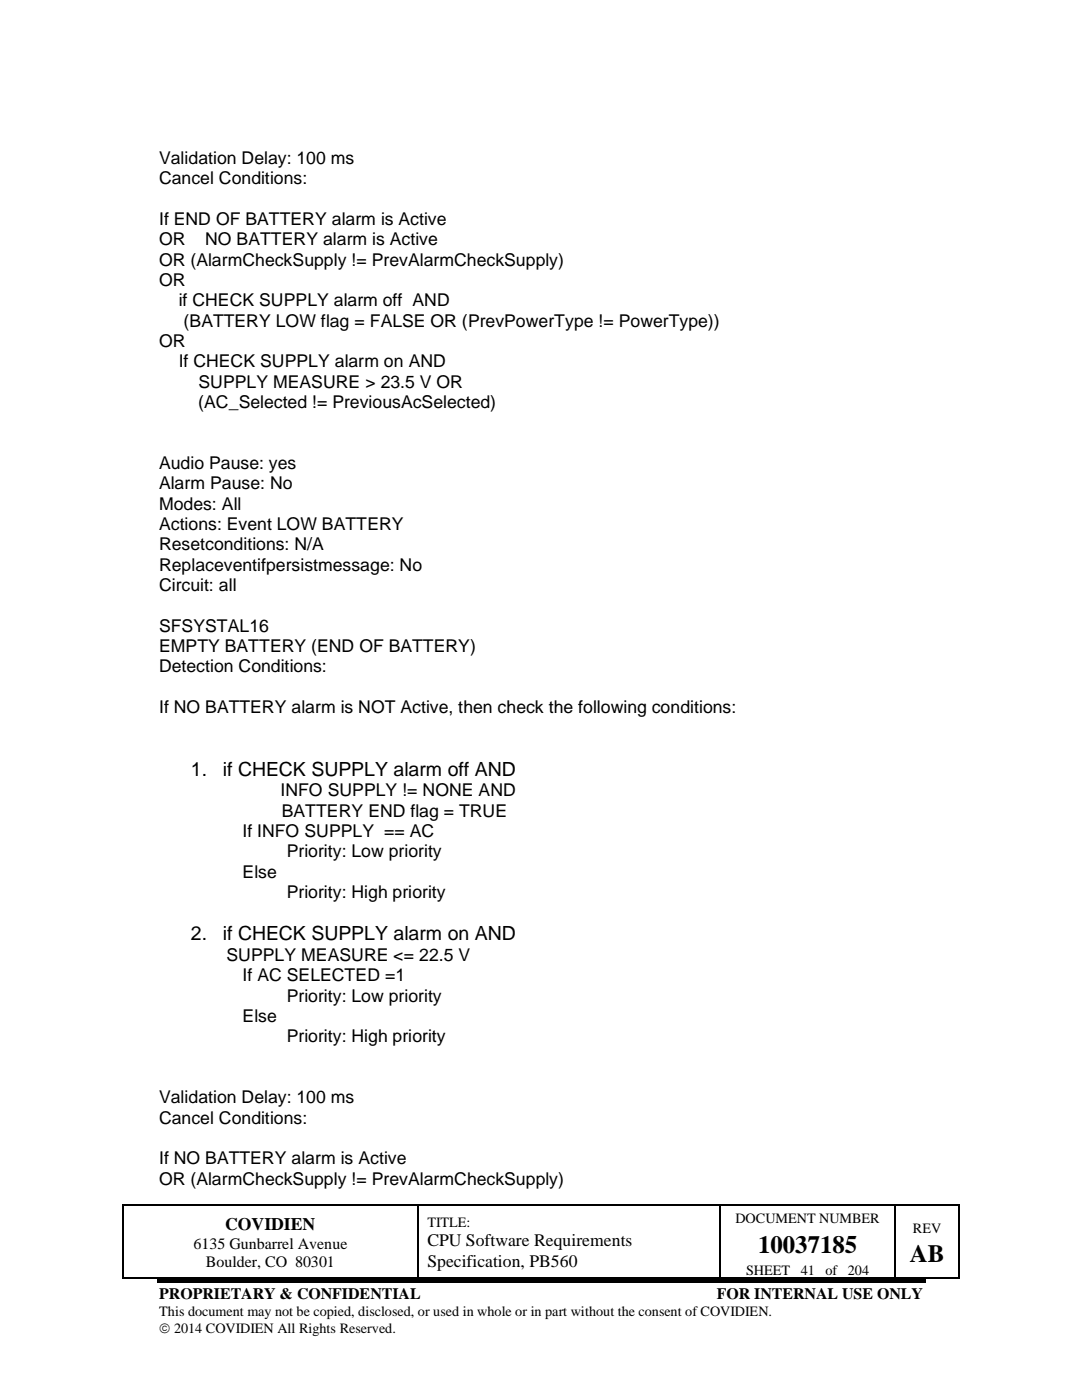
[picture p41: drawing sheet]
<svg xmlns="http://www.w3.org/2000/svg" width="216mm" height="279mm" viewBox="0 0 216 279" stroke-linecap="round" stroke-linejoin="round" font-family="sans-serif">
<defs><g id="words">
<g font-size="5">
<text x="151.3" y="250">10037185</text>
<text x="181.6" y="251.9">AB</text>
</g>
<g font-size="3.9">
<text x="38.1" y="154.8">1.</text>
<text x="44.5" y="154.8">if CHECK SUPPLY alarm off AND</text>
<text x="38.1" y="187.7">2.</text>
<text x="44.5" y="187.7">if CHECK SUPPLY alarm on AND</text>
</g>
<g font-size="3.5">
<text x="31.8" y="32.8">Validation Delay: 100 ms</text>
<text x="31.8" y="36.8">Cancel Conditions:</text>
<text x="31.8" y="44.9">If END OF BATTERY alarm is Active</text>
<text x="31.8" y="49">OR</text>
<text x="31.8" y="53.1">OR (AlarmCheckSupply != PrevAlarmCheckSupply)</text>
<text x="41" y="49">NO BATTERY alarm is Active</text>
<text x="31.8" y="57.1">OR</text>
<text x="35.7" y="61.1">if CHECK SUPPLY alarm off AND</text>
<text x="36.6" y="65.2">(BATTERY LOW flag = FALSE OR (PrevPowerType != PowerType))</text>
<text x="31.8" y="69.3">OR</text>
<text x="35.7" y="73.3">If CHECK SUPPLY alarm on AND</text>
<text x="39.6" y="77.4">SUPPLY MEASURE &gt; 23.5 V OR</text>
<text x="39.5" y="81.5">(AC_Selected != PreviousAcSelected)</text>
<text x="31.8" y="93.6">Audio Pause: yes</text>
<text x="31.8" y="97.7">Alarm Pause: No</text>
<text x="31.8" y="101.7">Modes: All</text>
<text x="31.8" y="105.8">Actions: Event LOW BATTERY</text>
<text x="31.8" y="109.8">Resetconditions: N/A</text>
<text x="31.8" y="113.9">Replaceventifpersistmessage: No</text>
<text x="31.8" y="118">Circuit: all</text>
<text x="31.8" y="126.1">SFSYSTAL16</text>
<text x="31.8" y="130.1">EMPTY BATTERY (END OF BATTERY)</text>
<text x="31.8" y="134.2">Detection Conditions:</text>
<text x="31.8" y="142.3">If NO BATTERY alarm is NOT Active, then check the following conditions:</text>
<text x="56" y="158.9">INFO SUPPLY != NONE AND</text>
<text x="48.4" y="167">If INFO SUPPLY == AC</text>
<text x="56.2" y="163">BATTERY END flag = TRUE</text>
<text x="57.2" y="171.1">Priority: Low priority</text>
<text x="48.4" y="175.2">Else</text>
<text x="57.2" y="179.2">Priority: High priority</text>
<text x="45.2" y="191.8">SUPPLY MEASURE &lt;= 22.5 V</text>
<text x="48.4" y="195.9">If AC SELECTED =1</text>
<text x="48.4" y="203.9">Else</text>
<text x="57.2" y="199.9">Priority: Low priority</text>
<text x="57.2" y="208">Priority: High priority</text>
<text x="31.8" y="220.2">Validation Delay: 100 ms</text>
<text x="31.8" y="224.3">Cancel Conditions:</text>
<text x="31.8" y="232.4">If NO BATTERY alarm is Active</text>
<text x="31.8" y="236.4">OR (AlarmCheckSupply != PrevAlarmCheckSupply)</text>
<text x="44.9" y="245.4">COVIDIEN</text>
<text x="85.3" y="248.7">CPU Software Requirements</text>
<text x="85.3" y="252.8">Specification, PB560</text>
</g>
<g font-size="3.2">
<text x="38.6" y="249.2">6135 Gunbarrel Avenue</text>
<text x="41.1" y="252.8">Boulder, CO 80301</text>
<text x="31.8" y="259.3">PROPRIETARY &amp; CONFIDENTIAL</text>
<text x="143" y="259.3">FOR INTERNAL USE ONLY</text>
</g>
<g font-size="2.8">
<text x="85.3" y="244.8">TITLE:</text>
<text x="146.8" y="244">DOCUMENT NUMBER</text>
<text x="182.2" y="246">REV</text>
<text x="148.9" y="254.4">SHEET</text>
<text x="159.8" y="254.4">41</text>
<text x="164.7" y="254.4">of 204</text>
<text x="31.8" y="262.7">This document may not be copied, disclosed, or used in whole or in part without the consent of COVIDIEN.</text>
<text x="31.8" y="266.1">© 2014 COVIDIEN All Rights Reserved.</text>
</g>
</g></defs>
<g fill="#000">
<path d="M24.5 240.4h.2v.3h-.2z" fill-rule="evenodd"/>
<path d="M24.5 240.4h.2v.3h-.2z" fill-rule="evenodd"/>
<path d="M24.5 255h.2v.2h-.2z" fill-rule="evenodd"/>
<path d="M24.5 255h.2v.2h-.2z" fill-rule="evenodd"/>
<path d="M31.3 255.3h153.4v.7h-153.4z" fill-rule="evenodd"/>
<path d="M83.2 240.4h.3v.3h-.3z" fill-rule="evenodd"/>
<path d="M83.2 255h.3v.2h-.3z" fill-rule="evenodd"/>
<path d="M143.6 240.4h.2v.3h-.2z" fill-rule="evenodd"/>
<path d="M143.6 255h.2v.2h-.2z" fill-rule="evenodd"/>
<path d="M178.5 240.4h.3v.3h-.3z" fill-rule="evenodd"/>
<path d="M178.5 255h.3v.2h-.3z" fill-rule="evenodd"/>
<path d="M191.2 240.4h.3v.3h-.3z" fill-rule="evenodd"/>
<path d="M191.2 240.4h.3v.3h-.3z" fill-rule="evenodd"/>
<path d="M191.2 255h.3v.2h-.3z" fill-rule="evenodd"/>
<path d="M191.2 255h.3v.2h-.3z" fill-rule="evenodd"/>
</g>
<g fill="none" stroke="#000" stroke-width=".25">
<path d="M24.6 240.7v14.3M24.7 240.5h58.5M24.7 255.1h58.5M83.4 240.7v14.3M83.5 240.5h60.1M83.5 255.1h60.1M143.7 240.7v14.3M143.8 240.5h34.7M143.8 255.1h34.7M178.6 240.7v14.3M178.8 240.5h12.4M178.8 255.1h12.4"/>
<path d="M191.3 240.7v14.3"/>
</g>
<use href="#words"/>
</svg>
